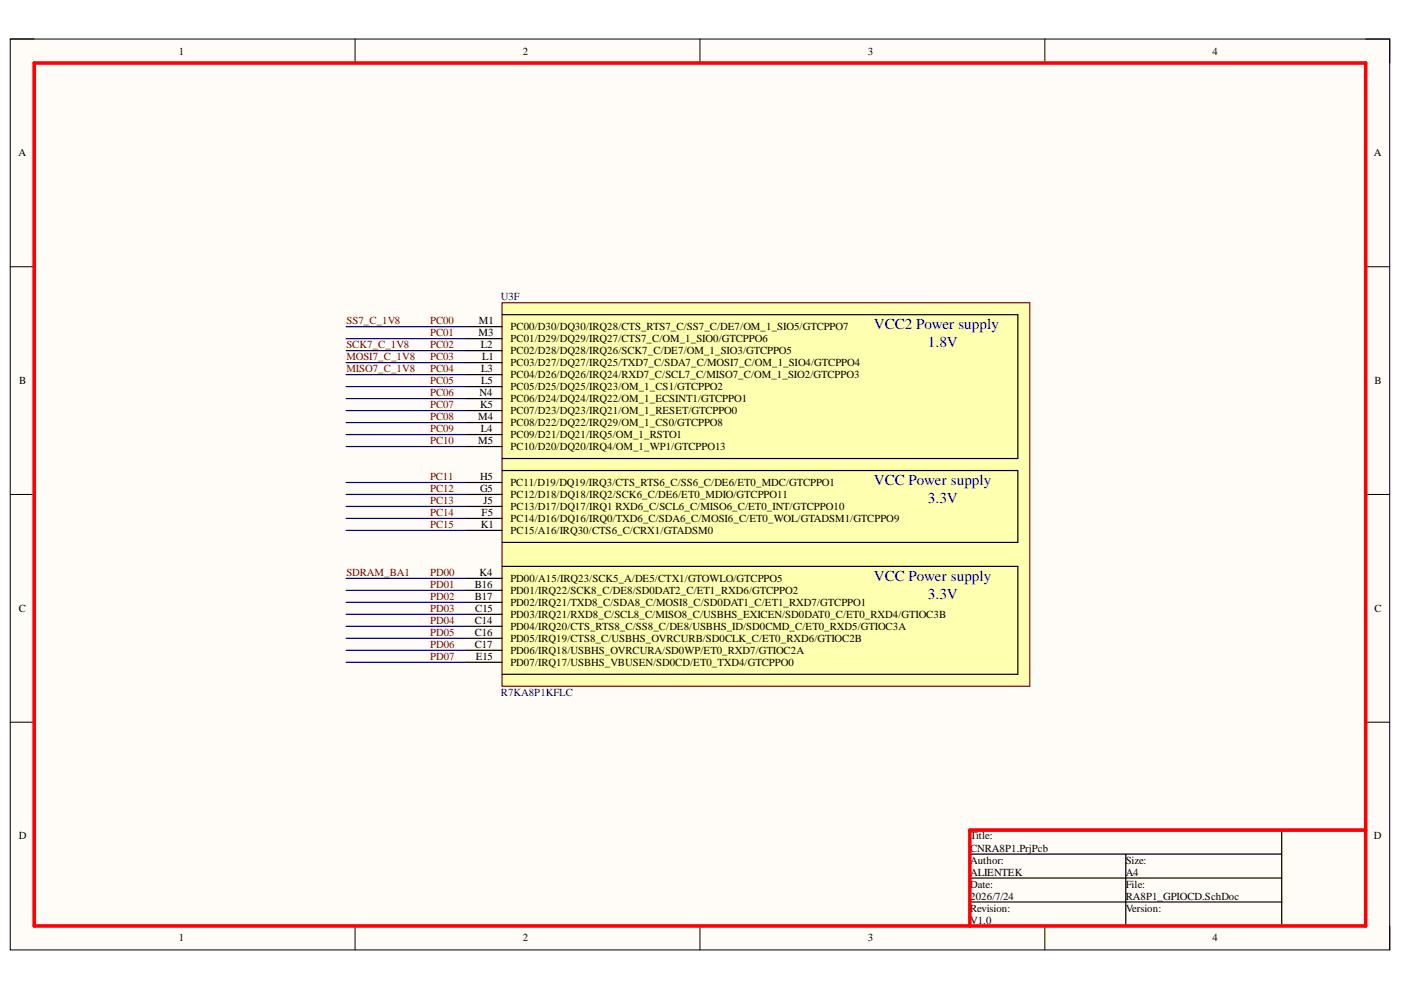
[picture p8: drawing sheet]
<svg xmlns="http://www.w3.org/2000/svg" width="297mm" height="210mm" viewBox="0 0 297 210" stroke-linecap="round" stroke-linejoin="round" font-family="sans-serif">
<defs><g id="words">
<g font-size="3.2" fill="#00f">
<text x="185.3" y="69.8">VCC2 Power supply</text>
<text x="196.7" y="73.6">1.8V</text>
<text x="185.3" y="102.8">VCC Power supply</text>
<text x="196.7" y="106.6">3.3V</text>
<text x="185.3" y="123.2">VCC Power supply</text>
<text x="196.7" y="127">3.3V</text>
</g>
<g font-size="2.3">
<text x="37.9" y="11.6">1</text>
<text x="110.8" y="11.6">2</text>
<text x="184" y="11.6">3</text>
<text x="257" y="11.6">4</text>
<text x="3.9" y="33.1">A</text>
<text x="291.3" y="33.1">A</text>
<text x="101.4" y="71.3">M3</text>
<text x="101.5" y="68.7">M1</text>
<text x="108.2" y="70">PC00/D30/DQ30/IRQ28/CTS_RTS7_C/SS7_C/DE7/OM_1_SIO5/GTCPPO7</text>
<text x="102" y="73.8">L2</text>
<text x="102.2" y="76.3">L1</text>
<text x="108.2" y="77.6">PC03/D27/DQ27/IRQ25/TXD7_C/SDA7_C/MOSI7_C/OM_1_SIO4/GTCPPO4</text>
<text x="108.2" y="75.1">PC02/D28/DQ28/IRQ26/SCK7_C/DE7/OM_1_SIO3/GTCPPO5</text>
<text x="108.2" y="72.5">PC01/D29/DQ29/IRQ27/CTS7_C/OM_1_SIO0/GTCPPO6</text>
<text x="4.1" y="81.4">B</text>
<text x="101.7" y="84">N4</text>
<text x="102" y="78.9">L3</text>
<text x="102" y="81.4">L5</text>
<text x="108.2" y="80.2">PC04/D26/DQ26/IRQ24/RXD7_C/SCL7_C/MISO7_C/OM_1_SIO2/GTCPPO3</text>
<text x="108.2" y="82.7">PC05/D25/DQ25/IRQ23/OM_1_CS1/GTCPPO2</text>
<text x="291.4" y="81.4">B</text>
<text x="101.4" y="89">M4</text>
<text x="101.8" y="86.5">K5</text>
<text x="108.2" y="87.8">PC07/D23/DQ23/IRQ21/OM_1_RESET/GTCPPO0</text>
<text x="108.2" y="85.2">PC06/D24/DQ24/IRQ22/OM_1_ECSINT1/GTCPPO1</text>
<text x="101.4" y="94.2">M5</text>
<text x="102" y="91.6">L4</text>
<text x="108.2" y="92.9">PC09/D21/DQ21/IRQ5/OM_1_RSTO1</text>
<text x="108.2" y="90.3">PC08/D22/DQ22/IRQ29/OM_1_CS0/GTCPPO8</text>
<text x="108.2" y="95.5">PC10/D20/DQ20/IRQ4/OM_1_WP1/GTCPPO13</text>
<text x="101.8" y="101.8">H5</text>
<text x="101.8" y="104.3">G5</text>
<text x="102.5" y="106.9">J5</text>
<text x="108.2" y="105.6">PC12/D18/DQ18/IRQ2/SCK6_C/DE6/ET0_MDIO/GTCPPO11</text>
<text x="108.2" y="103.1">PC11/D19/DQ19/IRQ3/CTS_RTS6_C/SS6_C/DE6/ET0_MDC/GTCPPO1</text>
<text x="102" y="111.9">K1</text>
<text x="102.1" y="109.4">F5</text>
<text x="108.2" y="110.7">PC14/D16/DQ16/IRQ0/TXD6_C/SDA6_C/MOSI6_C/ET0_WOL/GTADSM1/GTCPPO9</text>
<text x="108.2" y="108.1">PC13/D17/DQ17/IRQ1 RXD6_C/SCL6_C/MISO6_C/ET0_INT/GTCPPO10</text>
<text x="108.2" y="113.2">PC15/A16/IRQ30/CTS6_C/CRX1/GTADSM0</text>
<text x="100.7" y="124.6">B16</text>
<text x="101.7" y="122.1">K4</text>
<text x="108.2" y="125.9">PD01/IRQ22/SCK8_C/DE8/SD0DAT2_C/ET1_RXD6/GTCPPO2</text>
<text x="108.2" y="123.4">PD00/A15/IRQ23/SCK5_A/DE5/CTX1/GTOWLO/GTCPPO5</text>
<text x="4" y="129.7">C</text>
<text x="100.7" y="127.2">B17</text>
<text x="100.8" y="129.7">C15</text>
<text x="108.2" y="128.4">PD02/IRQ21/TXD8_C/SDA8_C/MOSI8_C/SD0DAT1_C/ET1_RXD7/GTCPPO1</text>
<text x="108.2" y="131">PD03/IRQ21/RXD8_C/SCL8_C/MISO8_C/USBHS_EXICEN/SD0DAT0_C/ET0_RXD4/GTIOC3B</text>
<text x="291.4" y="129.7">C</text>
<text x="100.7" y="132.2">C14</text>
<text x="100.7" y="134.8">C16</text>
<text x="100.7" y="137.4">C17</text>
<text x="108.2" y="133.5">PD04/IRQ20/CTS_RTS8_C/SS8_C/DE8/USBHS_ID/SD0CMD_C/ET0_RXD5/GTIOC3A</text>
<text x="108.2" y="136.1">PD05/IRQ19/CTS8_C/USBHS_OVRCURB/SD0CLK_C/ET0_RXD6/GTIOC2B</text>
<text x="100.9" y="139.9">E15</text>
<text x="108.2" y="138.7">PD06/IRQ18/USBHS_OVRCURA/SD0WP/ET0_RXD7/GTIOC2A</text>
<text x="108.2" y="141.2">PD07/IRQ17/USBHS_VBUSEN/SD0CD/ET0_TXD4/GTCPPO0</text>
<text x="4" y="178">D</text>
<text x="205.7" y="178">Title:</text>
<text x="291.3" y="178">D</text>
<text x="205.7" y="183.1">Author:</text>
<text x="205.7" y="180.6">CNRA8P1.PrjPcb</text>
<text x="205.7" y="185.7">ALIENTEK</text>
<text x="238.7" y="183.1">Size:</text>
<text x="238.7" y="185.7">A4</text>
<text x="205.7" y="188.2">Date:</text>
<text x="205.7" y="190.7">2026/7/24</text>
<text x="238.7" y="188.2">File:</text>
<text x="238.7" y="190.7">RA8P1_GPIOCD.SchDoc</text>
<text x="205.7" y="193.3">Revision:</text>
<text x="205.7" y="195.8">V1.0</text>
<text x="238.7" y="193.3">Version:</text>
<text x="37.9" y="199.6">1</text>
<text x="110.8" y="199.6">2</text>
<text x="184" y="199.6">3</text>
<text x="257" y="199.6">4</text>
</g>
<g font-size="2.3" fill="#000080">
<text x="106.2" y="63.7">U3F</text>
<text x="106.2" y="147.5">R7KA8P1KFLC</text>
</g>
<g font-size="2.3" fill="#800000">
<text x="73.4" y="68.7">SS7_C_1V8</text>
<text x="91.2" y="68.7">PC00</text>
<text x="91.2" y="71.3">PC01</text>
<text x="73.4" y="73.8">SCK7_C_1V8</text>
<text x="73.4" y="76.3">MOSI7_C_1V8</text>
<text x="91.2" y="73.8">PC02</text>
<text x="91.2" y="76.3">PC03</text>
<text x="73.4" y="78.9">MISO7_C_1V8</text>
<text x="91.2" y="78.9">PC04</text>
<text x="91.2" y="81.4">PC05</text>
<text x="91.2" y="84">PC06</text>
<text x="91.2" y="86.5">PC07</text>
<text x="91.2" y="89">PC08</text>
<text x="91.2" y="91.6">PC09</text>
<text x="91.2" y="94.2">PC10</text>
<text x="91.2" y="101.8">PC11</text>
<text x="91.2" y="104.3">PC12</text>
<text x="91.2" y="106.9">PC13</text>
<text x="91.2" y="109.4">PC14</text>
<text x="91.2" y="111.9">PC15</text>
<text x="73.4" y="122.1">SDRAM_BA1</text>
<text x="91.2" y="124.6">PD01</text>
<text x="91.2" y="122.1">PD00</text>
<text x="91.2" y="127.2">PD02</text>
<text x="91.2" y="129.7">PD03</text>
<text x="91.2" y="132.2">PD04</text>
<text x="91.2" y="134.8">PD05</text>
<text x="91.2" y="137.4">PD06</text>
<text x="91.2" y="139.9">PD07</text>
</g>
</g></defs>
<path d="M2.2 8.3h292.4v193.1h-292.4z" fill-rule="evenodd" fill="#fffcf8"/>
<path d="M2.2 8.3h292.4v193.1h-292.4z" fill="none" stroke="#000" stroke-width=".21"/>
<path d="M7.3 13.4h282.3v182.9h-282.3z" fill-rule="evenodd" fill="#fffcf8"/>
<g fill="none" stroke="#000" stroke-width=".21">
<path d="M2.2 8.3h5.1M7.3 13.4h282.3v182.9h-282.3zM75.3 8.3v5.1M148.4 8.3v5.1M221.5 8.3v5.1M289.6 8.3h5v5.1M2.2 56.6h5.1M289.6 56.6h5M2.2 104.8h5.1M289.6 104.8h5M2.2 153.1h5.1M289.6 153.1h5"/>
<path d="M75.3 196.3v5.1M148.4 196.3v5.1M221.5 196.3v5.1M294.6 196.3v5.1"/>
</g>
<path d="M205.6 176h84v20.3h-84zM271.7 176v20.3M205.6 181.1h66.1M205.6 186.2h66.1M205.6 191.2h66.1M238.7 181.1v15.2" fill="none" stroke="#000" stroke-width=".25"/>
<path d="M106.4 64.2h111.9v81.3h-111.9z" fill-rule="evenodd" fill="#ffffb0"/>
<path d="M106.4 64.2h111.9v81.3h-111.9z" fill="none" stroke="#800000" stroke-width=".25"/>
<g fill="none" stroke="#000" stroke-width=".25">
<path d="M98.8 76.9h7.6M98.8 74.3h7.6M98.8 79.4h7.6M98.8 69.3h7.6M98.8 71.8h7.6M106.4 66.7h109.4v30.5h-109.4M98.8 87.1h7.6M98.8 92.1h7.6M98.8 82h7.6M98.8 89.6h7.6M98.8 94.7h7.6M98.8 84.5h7.6"/>
<path d="M106.4 99.8h109.4v15.2h-109.4M98.8 109.9h7.6M98.8 104.8h7.6M98.8 102.3h7.6M98.8 107.4h7.6M98.8 112.5h7.6M98.8 125.2h7.6M98.8 127.7h7.6M98.8 132.8h7.6M98.8 130.3h7.6M98.8 135.3h7.6M98.8 137.9h7.6"/>
<path d="M98.8 122.6h7.6M106.4 120.1h109.4v22.9h-109.4M98.8 140.4h7.6"/>
</g>
<path d="M7.3 13.4h282.3v182.9h-282.3zM289.6 176h-84v20.3" fill="none" stroke="#f00" stroke-width=".76"/>
<g fill="none" stroke="#000080" stroke-width=".25">
<path d="M73.4 76.9h25.4M73.4 74.3h25.4M73.4 79.4h25.4M73.4 71.8h25.4M73.4 69.3h25.4M73.4 87.1h25.4M73.4 89.6h25.4M73.4 82h25.4M73.4 84.5h25.4M73.4 92.1h25.4M73.4 94.7h25.4M73.4 102.3h25.4"/>
<path d="M73.4 104.8h25.4M73.4 107.4h25.4M73.4 109.9h25.4M73.4 112.5h25.4M73.4 127.7h25.4M73.4 130.3h25.4M73.4 132.8h25.4M73.4 125.2h25.4M73.4 135.3h25.4M73.4 122.6h25.4M73.4 137.9h25.4M73.4 140.4h25.4"/>
</g>
<use href="#words"/>
</svg>
